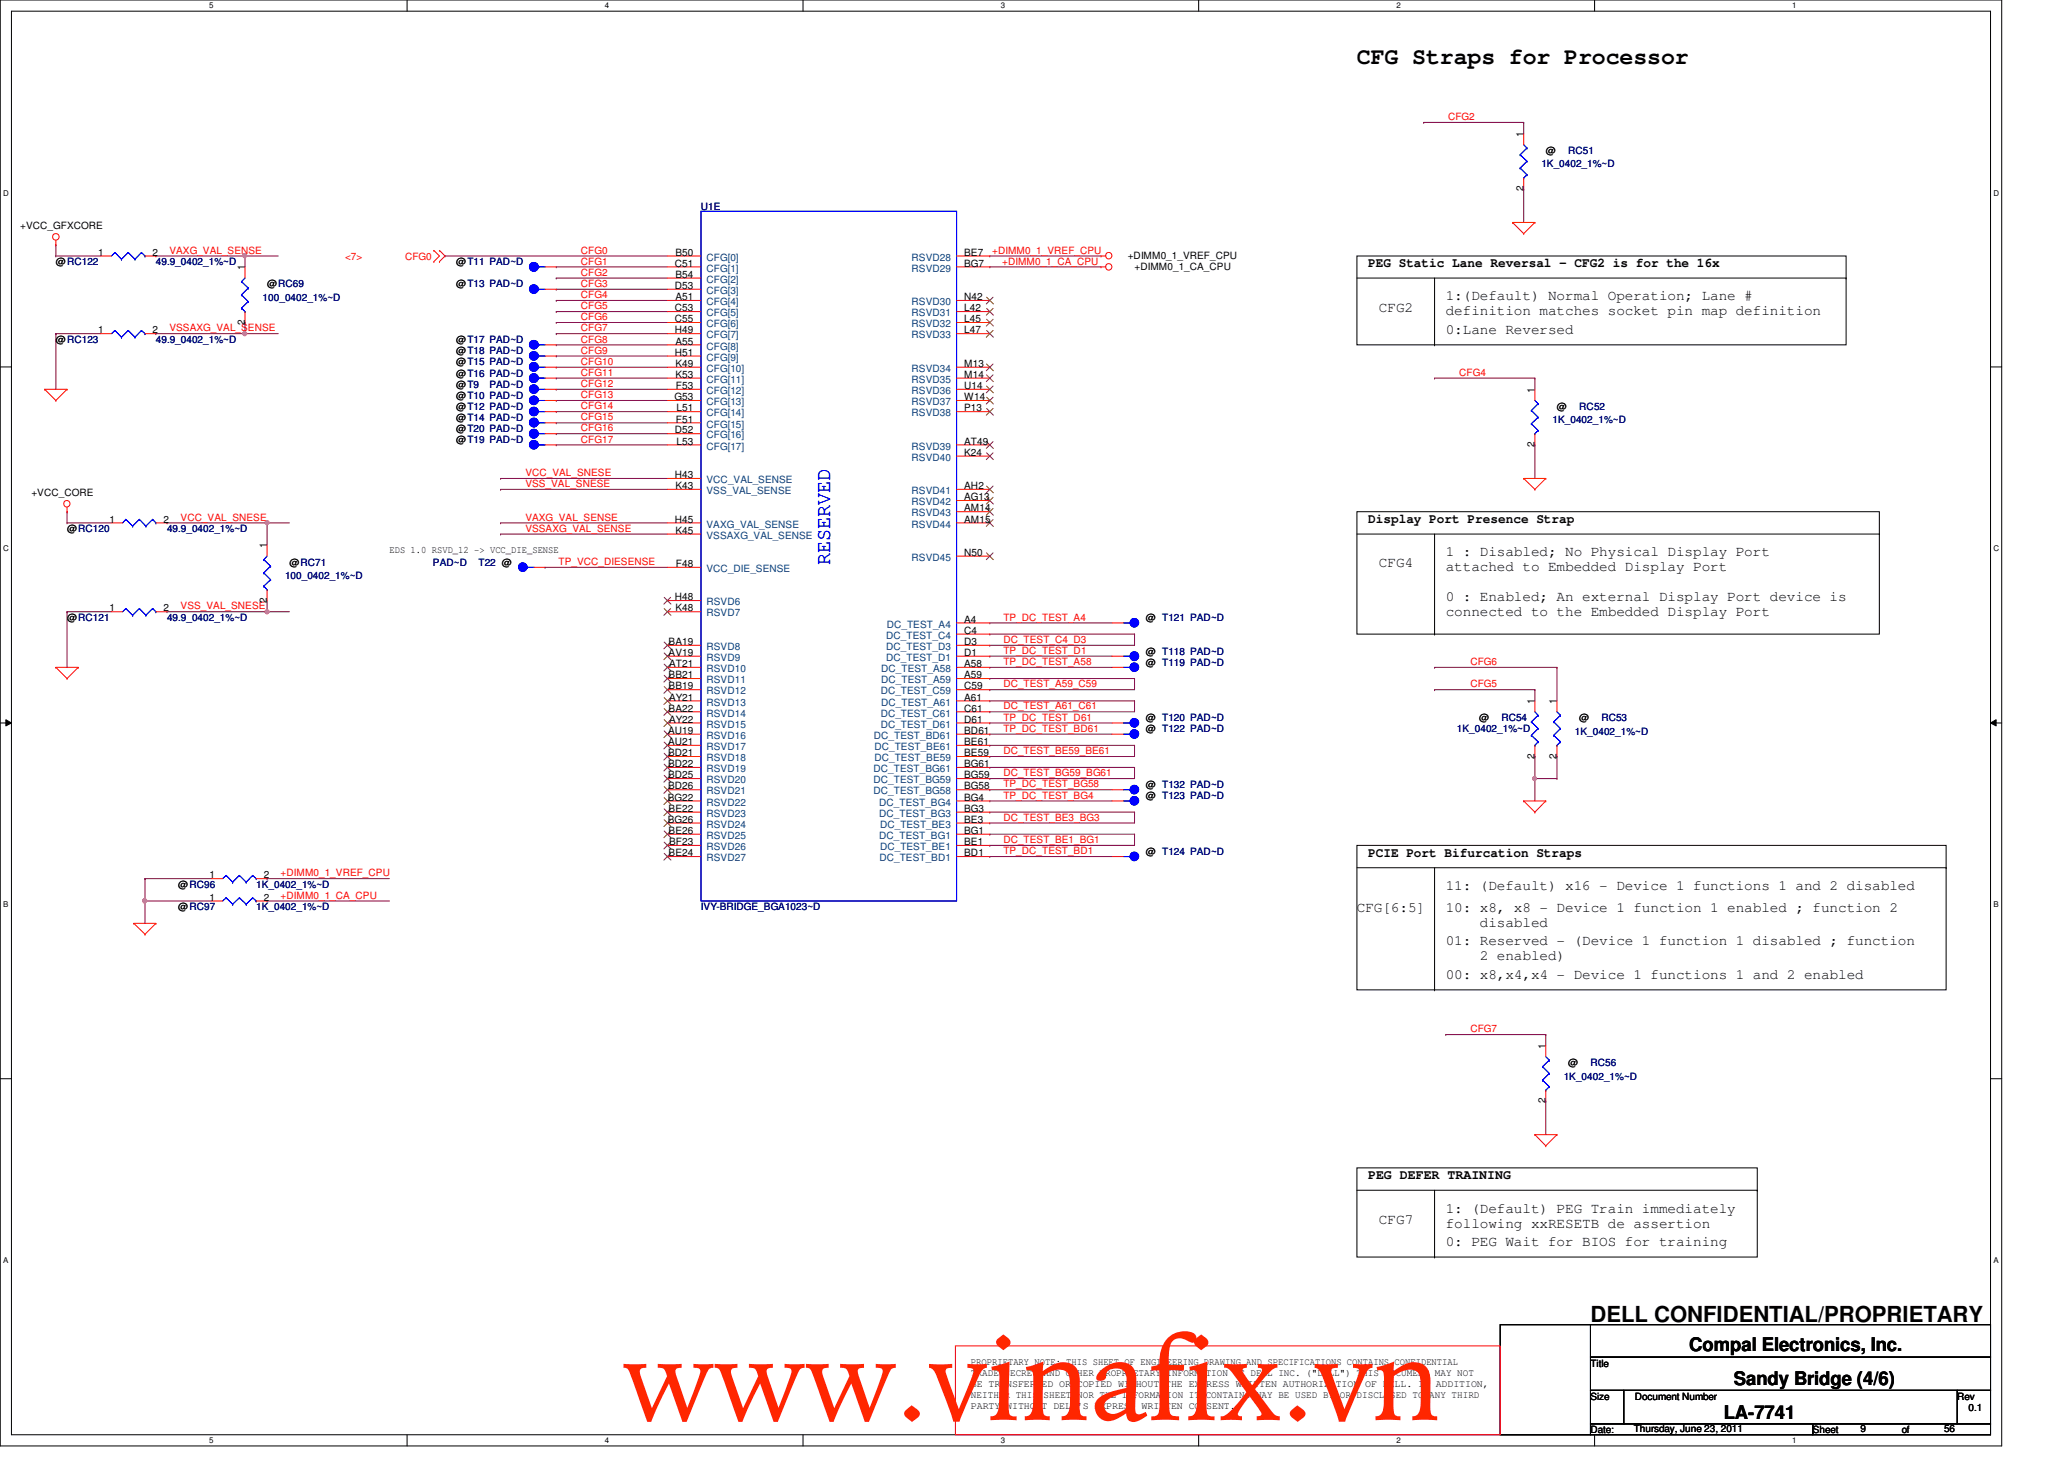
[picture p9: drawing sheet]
<svg xmlns="http://www.w3.org/2000/svg" width="297mm" height="210mm" viewBox="0 0 297 210" stroke-linecap="round" stroke-linejoin="round" font-family="sans-serif">
<defs><g id="words">
<text font-size="16.9" fill="#ff2600" x="89.6" y="204.3">www.vinafix.vn</text>
<text font-size="3.3" x="195.3" y="9.1">CFG Straps for Processor</text>
<text font-size="3.2" x="228.9" y="190.2">DELL CONFIDENTIAL/PROPRIETARY</text>
<text font-size="3" fill="#00f" x="119.5" y="81.3" transform="rotate(-90 119.5 81.3)">RESERVED</text>
<g font-size="2.7">
<text x="243.1" y="194.4">Compal Electronics, Inc.</text>
<text x="249.5" y="199.2">Sandy Bridge (4/6)</text>
<text x="248.1" y="204.2">LA-7741</text>
</g>
<g font-size="2.1">
<text x="198.5" y="44.8">CFG2</text>
<text x="208.1" y="43.2">1:(Default) Normal Operation; Lane #</text>
<text x="208.1" y="45.4">definition matches socket pin map definition</text>
<text x="208.1" y="48">0:Lane Reversed</text>
<text x="198.5" y="81.6">CFG4</text>
<text x="208.1" y="80">1 : Disabled; No Physical Display Port</text>
<text x="208.1" y="82.2">attached to Embedded Display Port</text>
<text x="208.1" y="86.4">0 : Enabled; An external Display Port device is</text>
<text x="208.1" y="88.6">connected to the Embedded Display Port</text>
<text x="195.3" y="131.2">CFG[6:5]</text>
<text x="208.1" y="131.2">10: x8, x8 - Device 1 function 1 enabled ; function 2</text>
<text x="208.1" y="128">11: (Default) x16 - Device 1 functions 1 and 2 disabled</text>
<text x="208.1" y="136">01: Reserved - (Device 1 function 1 disabled ; function</text>
<text x="213" y="133.4">disabled</text>
<text x="208.1" y="140.8">00: x8,x4,x4 - Device 1 functions 1 and 2 enabled</text>
<text x="213" y="138.2">2 enabled)</text>
<text x="198.5" y="176">CFG7</text>
<text x="208.1" y="179.2">0: PEG Wait for BIOS for training</text>
<text x="208.1" y="174.5">1: (Default) PEG Train immediately</text>
<text x="208.1" y="176.6">following xxRESETB de assertion</text>
</g>
<g font-size="1.9">
<text x="196.9" y="38.4">PEG Static Lane Reversal - CFG2 is for the 16x</text>
<text x="196.9" y="75.2">Display Port Presence Strap</text>
<text x="196.9" y="123.2">PCIE Port Bifurcation Straps</text>
<text x="196.9" y="169.6">PEG DEFER TRAINING</text>
</g>
<g font-size="1.4" fill="#f00">
<text x="208.4" y="17.3">CFG2</text>
<text x="24.4" y="36.5">VAXG_VAL_SENSE</text>
<text x="49.7" y="37.4">&lt;7&gt;</text>
<text x="58.3" y="37.4">CFG0</text>
<text x="83.6" y="36.5">CFG0</text>
<text x="83.6" y="38.1">CFG1</text>
<text x="83.6" y="39.7">CFG2</text>
<text x="83.6" y="41.3">CFG3</text>
<text x="142.8" y="36.5">+DIMM0_1_VREF_CPU</text>
<text x="144.2" y="38.1">+DIMM0_1_CA_CPU</text>
<text x="24.4" y="47.7">VSSAXG_VAL_SENSE</text>
<text x="83.6" y="42.9">CFG4</text>
<text x="83.6" y="44.5">CFG5</text>
<text x="83.6" y="46.1">CFG6</text>
<text x="83.6" y="47.7">CFG7</text>
<text x="83.6" y="52.5">CFG10</text>
<text x="83.6" y="49.3">CFG8</text>
<text x="83.6" y="50.9">CFG9</text>
<text x="83.6" y="58.9">CFG14</text>
<text x="83.6" y="55.7">CFG12</text>
<text x="83.6" y="54.1">CFG11</text>
<text x="83.6" y="57.3">CFG13</text>
<text x="210" y="54.1">CFG4</text>
<text x="83.6" y="60.5">CFG15</text>
<text x="83.6" y="62.1">CFG16</text>
<text x="83.6" y="63.7">CFG17</text>
<text x="75.6" y="68.5">VCC_VAL_SNESE</text>
<text x="75.6" y="70.1">VSS_VAL_SNESE</text>
<text x="26" y="74.9">VCC_VAL_SNESE</text>
<text x="75.6" y="74.9">VAXG_VAL_SENSE</text>
<text x="75.6" y="76.5">VSSAXG_VAL_SENSE</text>
<text x="80.4" y="81.3">TP_VCC_DIESENSE</text>
<text x="26" y="87.7">VSS_VAL_SNESE</text>
<text x="144.4" y="89.3">TP_DC_TEST_A4</text>
<text x="144.4" y="94.1">TP_DC_TEST_D1</text>
<text x="144.4" y="92.5">DC_TEST_C4_D3</text>
<text x="144.4" y="95.7">TP_DC_TEST_A58</text>
<text x="211.6" y="95.7">CFG6</text>
<text x="144.4" y="98.9">DC_TEST_A59_C59</text>
<text x="211.6" y="98.9">CFG5</text>
<text x="144.4" y="103.7">TP_DC_TEST_D61</text>
<text x="144.4" y="105.3">TP_DC_TEST_BD61</text>
<text x="144.4" y="102.1">DC_TEST_A61_C61</text>
<text x="144.4" y="108.5">DC_TEST_BE59_BE61</text>
<text x="144.4" y="113.3">TP_DC_TEST_BG58</text>
<text x="144.4" y="111.7">DC_TEST_BG59_BG61</text>
<text x="144.4" y="114.9">TP_DC_TEST_BG4</text>
<text x="144.4" y="118.1">DC_TEST_BE3_BG3</text>
<text x="144.4" y="122.9">TP_DC_TEST_BD1</text>
<text x="144.4" y="121.3">DC_TEST_BE1_BG1</text>
<text x="40.4" y="129.3">+DIMM0_1_CA_CPU</text>
<text x="40.4" y="126.1">+DIMM0_1_VREF_CPU</text>
<text x="211.6" y="148.5">CFG7</text>
</g>
<g font-size="1.4">
<text x="219.2" y="19.7" transform="rotate(-90 219.2 19.7)">1</text>
<text x="222.5" y="22.2">@</text>
<text x="219.2" y="27.5" transform="rotate(-90 219.2 27.5)">2</text>
<text x="2.9" y="32.9">+VCC_GFXCORE</text>
<text x="8" y="38.2">@RC122</text>
<text x="14.1" y="36.8">1</text>
<text x="22" y="36.8">2</text>
<text x="35.2" y="38.9" transform="rotate(-90 35.2 38.9)">1</text>
<text x="38.4" y="41.4">@RC69</text>
<text x="65.7" y="41.4">@T13 PAD~D</text>
<text x="65.7" y="38.2">@T11 PAD~D</text>
<text x="97.1" y="38.4">C51</text>
<text x="97.1" y="41.6">D53</text>
<text x="97.2" y="36.8">B50</text>
<text x="97.2" y="40">B54</text>
<text x="138.8" y="36.8">BE7</text>
<text x="138.8" y="38.4">BG7</text>
<text x="162.3" y="37.2">+DIMM0_1_VREF_CPU</text>
<text x="163.3" y="38.8">+DIMM0_1_CA_CPU</text>
<text x="14.1" y="48">1</text>
<text x="22" y="48">2</text>
<text x="35.2" y="46.7" transform="rotate(-90 35.2 46.7)">2</text>
<text x="97.1" y="44.8">C53</text>
<text x="97.1" y="46.4">C55</text>
<text x="97.1" y="48">H49</text>
<text x="97.2" y="43.2">A51</text>
<text x="138.8" y="43.2">N42</text>
<text x="138.8" y="44.8">L42</text>
<text x="138.8" y="46.4">L45</text>
<text x="138.8" y="48">L47</text>
<text x="8" y="49.4">@RC123</text>
<text x="65.7" y="49.4">@T17 PAD~D</text>
<text x="65.7" y="51">@T18 PAD~D</text>
<text x="65.7" y="52.6">@T15 PAD~D</text>
<text x="97.1" y="51.2">H51</text>
<text x="97.2" y="49.6">A55</text>
<text x="97.2" y="52.8">K49</text>
<text x="138.8" y="52.8">M13</text>
<text x="65.7" y="59">@T12 PAD~D</text>
<text x="65.7" y="54.2">@T16 PAD~D</text>
<text x="65.7" y="55.8">@T9</text>
<text x="65.7" y="57.4">@T10 PAD~D</text>
<text x="97.1" y="57.6">G53</text>
<text x="97.2" y="54.4">K53</text>
<text x="97.3" y="56">F53</text>
<text x="97.4" y="59.2">L51</text>
<text x="138.8" y="54.4">M14</text>
<text x="138.8" y="56">U14</text>
<text x="138.8" y="57.6">W14</text>
<text x="138.8" y="59.2">P13</text>
<text x="220.8" y="56.5" transform="rotate(-90 220.8 56.5)">1</text>
<text x="224.1" y="59">@</text>
<text x="65.7" y="63.8">@T19 PAD~D</text>
<text x="65.7" y="60.6">@T14 PAD~D</text>
<text x="65.7" y="62.2">@T20 PAD~D</text>
<text x="97.1" y="62.4">D52</text>
<text x="97.3" y="60.8">F51</text>
<text x="97.4" y="64">L53</text>
<text x="138.8" y="64">AT49</text>
<text x="138.8" y="65.6">K24</text>
<text x="220.8" y="64.3" transform="rotate(-90 220.8 64.3)">2</text>
<text x="4.5" y="71.3">+VCC_CORE</text>
<text x="97.1" y="68.8">H43</text>
<text x="97.2" y="70.4">K43</text>
<text x="138.8" y="70.4">AH2</text>
<text x="138.8" y="72">AG13</text>
<text x="9.6" y="76.6">@RC120</text>
<text x="15.7" y="75.2">1</text>
<text x="23.5" y="75.2">2</text>
<text x="97.1" y="75.2">H45</text>
<text x="97.2" y="76.8">K45</text>
<text x="138.8" y="73.6">AM14</text>
<text x="138.8" y="75.2">AM15</text>
<text x="38.4" y="78.9" transform="rotate(-90 38.4 78.9)">1</text>
<text x="41.7" y="81.4">@RC71</text>
<text x="56" y="79.6">EDS 1.0 RSVD_12 -&gt; VCC_DIE_SENSE</text>
<text x="97.3" y="81.6">F48</text>
<text x="138.8" y="80">N50</text>
<text x="9.6" y="89.4">@RC121</text>
<text x="15.7" y="88">1</text>
<text x="23.5" y="88">2</text>
<text x="38.4" y="86.7" transform="rotate(-90 38.4 86.7)">2</text>
<text x="97.1" y="86.4">H48</text>
<text x="97.2" y="88">K48</text>
<text x="138.8" y="89.6">A4</text>
<text x="164.9" y="89.4">@ T121 PAD~D</text>
<text x="96.2" y="92.8">BA19</text>
<text x="96.2" y="94.4">AV19</text>
<text x="96.3" y="96">AT21</text>
<text x="138.8" y="96">A58</text>
<text x="138.8" y="91.2">C4</text>
<text x="138.8" y="94.4">D1</text>
<text x="138.8" y="92.8">D3</text>
<text x="164.9" y="95.8">@ T119 PAD~D</text>
<text x="164.9" y="94.2">@ T118 PAD~D</text>
<text x="96.2" y="97.6">BB21</text>
<text x="96.2" y="99.2">BB19</text>
<text x="96.3" y="100.8">AY21</text>
<text x="138.8" y="97.6">A59</text>
<text x="138.8" y="100.8">A61</text>
<text x="138.8" y="99.2">C59</text>
<text x="220.8" y="101.3" transform="rotate(-90 220.8 101.3)">1</text>
<text x="224" y="101.3" transform="rotate(-90 224 101.3)">1</text>
<text x="96.1" y="105.6">AU19</text>
<text x="96.1" y="107.2">AU21</text>
<text x="96.2" y="102.4">BA22</text>
<text x="96.3" y="104">AY22</text>
<text x="138.8" y="105.6">BD61</text>
<text x="138.8" y="107.2">BE61</text>
<text x="138.8" y="102.4">C61</text>
<text x="138.8" y="104">D61</text>
<text x="164.9" y="103.8">@ T120 PAD~D</text>
<text x="164.9" y="105.4">@ T122 PAD~D</text>
<text x="212.9" y="103.8">@</text>
<text x="227.3" y="103.8">@</text>
<text x="96.1" y="108.8">BD21</text>
<text x="96.1" y="110.4">BD22</text>
<text x="96.1" y="112">BD25</text>
<text x="96.1" y="113.6">BD26</text>
<text x="138.8" y="108.8">BE59</text>
<text x="138.8" y="113.6">BG58</text>
<text x="138.8" y="112">BG59</text>
<text x="138.8" y="110.4">BG61</text>
<text x="164.9" y="113.4">@ T132 PAD~D</text>
<text x="220.8" y="109.1" transform="rotate(-90 220.8 109.1)">2</text>
<text x="224" y="109.1" transform="rotate(-90 224 109.1)">2</text>
<text x="96.1" y="115.2">BG22</text>
<text x="96.1" y="118.4">BG26</text>
<text x="96.2" y="116.8">BE22</text>
<text x="96.2" y="120">BE26</text>
<text x="138.8" y="118.4">BE3</text>
<text x="138.8" y="120">BG1</text>
<text x="138.8" y="116.8">BG3</text>
<text x="138.8" y="115.2">BG4</text>
<text x="164.9" y="115">@ T123 PAD~D</text>
<text x="96.2" y="123.2">BE24</text>
<text x="96.3" y="121.6">BF23</text>
<text x="138.8" y="123.2">BD1</text>
<text x="138.8" y="121.6">BE1</text>
<text x="164.9" y="123">@ T124 PAD~D</text>
<text x="25.7" y="131">@RC97</text>
<text x="25.7" y="127.8">@RC96</text>
<text x="30.1" y="129.6">1</text>
<text x="30.1" y="126.4">1</text>
<text x="38" y="129.6">2</text>
<text x="38" y="126.4">2</text>
<text x="222.4" y="150.9" transform="rotate(-90 222.4 150.9)">1</text>
<text x="225.7" y="153.4">@</text>
<text x="222.4" y="158.8" transform="rotate(-90 222.4 158.8)">2</text>
<text x="139.7" y="196.4">PROPRIETARY NOTE: THIS SHEET OF ENGINEERING DRAWING AND SPECIFICATIONS CONTAINS CONFIDENTIAL</text>
<text x="139.7" y="198">TRADE SECRET AND OTHER PROPRIETARY INFORMATION OF DELL INC. (&quot;DELL&quot;) THIS DOCUMENT MAY NOT</text>
<text x="228.9" y="196.6">Title</text>
<text x="139.7" y="199.6">BE TRANSFERRED OR COPIED WITHOUT THE EXPRESS WRITTEN AUTHORIZATION OF DELL. IN ADDITION,</text>
<text x="139.7" y="201.1">NEITHER THIS SHEET NOR THE INFORMATION IT CONTAINS WAY BE USED BY OR DISCLOSED TO ANY THIRD</text>
<text x="139.7" y="202.7">PARTY WITHOUT DELL'S EXPRESS WRITTEN CONSENT.</text>
<text x="228.9" y="201.4">Size</text>
<text x="235.3" y="201.4">Document Number</text>
<text x="281.7" y="201.4">Rev</text>
<text x="283.3" y="203">0.1</text>
<text x="228.9" y="206.2">Date:</text>
<text x="235.1" y="206">Thursday, June 23, 2011</text>
<text x="260.9" y="206.2">Sheet</text>
<text x="267.8" y="206">9</text>
<text x="273.7" y="206.2">of</text>
<text x="279.8" y="206">56</text>
</g>
<g font-size="1.4" fill="#000080">
<text x="225.7" y="22.2">RC51</text>
<text x="221.8" y="24.1">1K_0402_1%~D</text>
<text x="100.9" y="30.2">U1E</text>
<text x="22.4" y="38.2">49.9_0402_1%~D</text>
<text x="37.8" y="43.3">100_0402_1%~D</text>
<text x="22.4" y="49.4">49.9_0402_1%~D</text>
<text x="70.4" y="55.8">PAD~D</text>
<text x="227.3" y="59">RC52</text>
<text x="223.4" y="60.9">1K_0402_1%~D</text>
<text x="24" y="76.6">49.9_0402_1%~D</text>
<text x="41" y="83.3">100_0402_1%~D</text>
<text x="62.3" y="81.4">PAD~D</text>
<text x="68.9" y="81.4">T22 @</text>
<text x="24" y="89.4">49.9_0402_1%~D</text>
<text x="209.7" y="105.4">1K_0402_1%~D</text>
<text x="216.1" y="103.8">RC54</text>
<text x="226.6" y="105.7">1K_0402_1%~D</text>
<text x="230.5" y="103.8">RC53</text>
<text x="36.9" y="131">1K_0402_1%~D</text>
<text x="36.9" y="127.8">1K_0402_1%~D</text>
<text x="100.9" y="131">IVY-BRIDGE_BGA1023~D</text>
<text x="225" y="155.3">1K_0402_1%~D</text>
<text x="228.9" y="153.4">RC56</text>
</g>
<g font-size="1.4" fill="#004080">
<text x="101.7" y="37.5">CFG[0]</text>
<text x="101.7" y="39.1">CFG[1]</text>
<text x="101.7" y="40.7">CFG[2]</text>
<text x="131.2" y="37.5">RSVD28</text>
<text x="131.2" y="39.1">RSVD29</text>
<text x="101.7" y="42.3">CFG[3]</text>
<text x="101.7" y="43.9">CFG[4]</text>
<text x="101.7" y="45.5">CFG[5]</text>
<text x="101.7" y="47.1">CFG[6]</text>
<text x="131.2" y="43.9">RSVD30</text>
<text x="131.2" y="45.5">RSVD31</text>
<text x="131.2" y="47.1">RSVD32</text>
<text x="101.7" y="48.7">CFG[7]</text>
<text x="101.7" y="50.3">CFG[8]</text>
<text x="101.7" y="51.9">CFG[9]</text>
<text x="101.7" y="53.5">CFG[10]</text>
<text x="131.2" y="48.7">RSVD33</text>
<text x="131.2" y="53.5">RSVD34</text>
<text x="101.7" y="55.1">CFG[11]</text>
<text x="101.7" y="56.7">CFG[12]</text>
<text x="101.7" y="58.3">CFG[13]</text>
<text x="101.7" y="59.9">CFG[14]</text>
<text x="131.2" y="55.1">RSVD35</text>
<text x="131.2" y="56.7">RSVD36</text>
<text x="131.2" y="58.3">RSVD37</text>
<text x="131.2" y="59.9">RSVD38</text>
<text x="101.7" y="61.5">CFG[15]</text>
<text x="101.7" y="63.1">CFG[16]</text>
<text x="101.7" y="64.7">CFG[17]</text>
<text x="131.2" y="64.7">RSVD39</text>
<text x="101.7" y="69.5">VCC_VAL_SENSE</text>
<text x="101.7" y="71.1">VSS_VAL_SENSE</text>
<text x="131.2" y="71.1">RSVD41</text>
<text x="131.2" y="66.3">RSVD40</text>
<text x="101.7" y="75.9">VAXG_VAL_SENSE</text>
<text x="101.7" y="77.5">VSSAXG_VAL_SENSE</text>
<text x="131.2" y="72.7">RSVD42</text>
<text x="131.2" y="74.3">RSVD43</text>
<text x="131.2" y="75.9">RSVD44</text>
<text x="101.7" y="82.3">VCC_DIE_SENSE</text>
<text x="131.2" y="80.7">RSVD45</text>
<text x="101.7" y="87.1">RSVD6</text>
<text x="101.7" y="88.7">RSVD7</text>
<text x="101.7" y="93.5">RSVD8</text>
<text x="101.7" y="95.1">RSVD9</text>
<text x="127.5" y="91.9">DC_TEST_C4</text>
<text x="127.5" y="95.1">DC_TEST_D1</text>
<text x="127.5" y="93.5">DC_TEST_D3</text>
<text x="127.6" y="90.3">DC_TEST_A4</text>
<text x="101.7" y="96.7">RSVD10</text>
<text x="101.7" y="98.3">RSVD11</text>
<text x="101.7" y="99.9">RSVD12</text>
<text x="101.7" y="101.5">RSVD13</text>
<text x="126.7" y="99.9">DC_TEST_C59</text>
<text x="126.8" y="96.7">DC_TEST_A58</text>
<text x="126.8" y="98.3">DC_TEST_A59</text>
<text x="126.8" y="101.5">DC_TEST_A61</text>
<text x="101.7" y="103.1">RSVD14</text>
<text x="101.7" y="104.7">RSVD15</text>
<text x="101.7" y="106.3">RSVD16</text>
<text x="101.7" y="107.9">RSVD17</text>
<text x="125.8" y="106.3">DC_TEST_BD61</text>
<text x="125.9" y="107.9">DC_TEST_BE61</text>
<text x="126.7" y="103.1">DC_TEST_C61</text>
<text x="126.7" y="104.7">DC_TEST_D61</text>
<text x="101.7" y="109.5">RSVD18</text>
<text x="101.7" y="111.1">RSVD19</text>
<text x="101.7" y="112.7">RSVD20</text>
<text x="125.7" y="112.7">DC_TEST_BG59</text>
<text x="125.7" y="111.1">DC_TEST_BG61</text>
<text x="125.9" y="109.5">DC_TEST_BE59</text>
<text x="101.7" y="114.3">RSVD21</text>
<text x="101.7" y="115.9">RSVD22</text>
<text x="101.7" y="117.5">RSVD23</text>
<text x="101.7" y="119.1">RSVD24</text>
<text x="125.7" y="114.3">DC_TEST_BG58</text>
<text x="126.5" y="117.5">DC_TEST_BG3</text>
<text x="126.5" y="115.9">DC_TEST_BG4</text>
<text x="126.7" y="119.1">DC_TEST_BE3</text>
<text x="101.7" y="120.7">RSVD25</text>
<text x="101.7" y="122.3">RSVD26</text>
<text x="101.7" y="123.9">RSVD27</text>
<text x="126.5" y="120.7">DC_TEST_BG1</text>
<text x="126.6" y="123.9">DC_TEST_BD1</text>
<text x="126.7" y="122.3">DC_TEST_BE1</text>
</g>
<g font-size="1.1">
<text x="30.1" y="1.1">5</text>
<text x="87" y="1.1">4</text>
<text x="144" y="1.1">3</text>
<text x="201" y="1.1">2</text>
<text x="257.9" y="1.1">1</text>
<text x=".5" y="28.2">D</text>
<text x="286.9" y="28.2">D</text>
<text x=".5" y="79.3">C</text>
<text x="286.9" y="79.3">C</text>
<text x=".5" y="130.6">B</text>
<text x="286.9" y="130.6">B</text>
<text x=".5" y="181.7">A</text>
<text x="286.9" y="181.7">A</text>
<text x="30.1" y="207.6">5</text>
<text x="87" y="207.6">4</text>
<text x="144" y="207.6">3</text>
<text x="201" y="207.6">2</text>
<text x="257.9" y="207.6">1</text>
</g>
</g></defs>
<path d="M0 0h288.1v208h-288.1zM1.6 1.6h284.9v204.8h-284.9z" fill="none" stroke="#000" stroke-width=".14"/>
<g fill="#fff">
<path d="M30.1 .2h.6v1.2h-.6z"/>
<path d="M30.1 206.6h.6v1.2h-.6z"/>
</g>
<path d="M58.6 0v1.6M58.6 206.4v1.6" fill="none" stroke="#000" stroke-width=".14"/>
<g fill="#fff">
<path d="M87 .2h.6v1.2h-.6z"/>
<path d="M87 206.6h.6v1.2h-.6z"/>
</g>
<path d="M115.6 0v1.6M115.6 206.4v1.6" fill="none" stroke="#000" stroke-width=".14"/>
<g fill="#fff">
<path d="M144 .2h.6v1.2h-.6z"/>
<path d="M144 206.6h.6v1.2h-.6z"/>
</g>
<path d="M172.5 0v1.6M172.5 206.4v1.6" fill="none" stroke="#000" stroke-width=".14"/>
<g fill="#fff">
<path d="M201 .2h.5v1.2h-.5z"/>
<path d="M201 206.6h.5v1.2h-.5z"/>
</g>
<path d="M229.5 0v1.6M229.5 206.4v1.6" fill="none" stroke="#000" stroke-width=".14"/>
<g fill="#fff">
<path d="M257.9 .2h.6v1.2h-.6z"/>
<path d="M257.9 206.6h.6v1.2h-.6z"/>
<path d="M.5 27.2h.7v1.2h-.7z"/>
<path d="M286.9 27.2h.8v1.2h-.8z"/>
<path d="M.5 78.4h.7v1.1h-.7z"/>
<path d="M286.9 78.4h.8v1.1h-.8z"/>
</g>
<path d="M0 52.8h1.6M286.5 52.8h1.6" fill="none" stroke="#000" stroke-width=".14"/>
<g fill="#fff">
<path d="M.5 129.6h.7v1.2h-.7z"/>
<path d="M286.9 129.6h.7v1.2h-.7z"/>
</g>
<path d="M0 104h1.6M.8 103.5l.8 .5-.8 .4zM286.5 104l.8-.5v.9zM286.5 104h1.6" fill="none" stroke="#000" stroke-width=".14"/>
<path d="M.8 103.5l.8 .5-.8 .4zM286.5 104l.8-.5v.9z" fill="#000"/>
<g fill="#fff">
<path d="M.5 180.8h.7v1.1h-.7z"/>
<path d="M286.9 180.8h.7v1.1h-.7z"/>
</g>
<path d="M0 155.2h1.6M286.5 155.2h1.6" fill="none" stroke="#000" stroke-width=".14"/>
<g fill="none" stroke="#800040" stroke-width=".14">
<path d="M206.5 54.4h.1M206.5 54.4h14.4M220.9 54.4h.1M220.9 54.4v1.6M220.9 64h.1M220.9 64v4.8M206.5 96h.1M206.5 96h17.6M224.1 96h.1M224.1 96v4.8M220.9 108.8h.1M220.9 112h.1"/>
<path d="M220.9 108.8v6.4M220.9 112h3.2M224.1 108.8h.1M224.1 112h.1M224.1 108.8v3.2"/>
</g>
<circle cx="220.9" cy="112" r=".3" fill="#f0f"/>
<circle cx="220.9" cy="112" r=".3" fill="none" stroke="#f0f" stroke-width=".14"/>
<g fill="none" stroke="#800040" stroke-width=".14">
<path d="M204.9 17.6h.1M204.9 17.6h14.4M219.3 17.6h.1M219.3 17.6v1.6M8 35.2h.1M8 36.8h.1M8 35.2v1.6M8 36.8h6.4M219.3 27.2h.1M219.3 27.2v4.8M9.6 75.2h.1M9.6 73.6h.1"/>
<path d="M9.6 75.2h6.4M9.6 73.6v1.6M38.4 88h.1M38.4 88h3.3M206.5 99.2h.1M206.5 99.2h14.4M220.9 99.2h.1M220.9 99.2v1.6M208.1 148.8h.1M208.1 148.8h14.4M222.5 158.4h.1M222.5 148.8h.1"/>
<path d="M222.5 148.8v1.6M222.5 158.4v4.8"/>
</g>
<circle cx="38.4" cy="88" r=".3" fill="#f0f"/>
<circle cx="38.4" cy="88" r=".3" fill="none" stroke="#f0f" stroke-width=".14"/>
<path d="M35.3 48h.1M35.3 48h4.7" fill="none" stroke="#800040" stroke-width=".14"/>
<circle cx="35.2" cy="48" r=".3" fill="#f0f"/>
<circle cx="35.2" cy="48" r=".3" fill="none" stroke="#f0f" stroke-width=".14"/>
<path d="M35.3 36.8h.1M35.3 36.8h4.7" fill="none" stroke="#800040" stroke-width=".14"/>
<circle cx="35.2" cy="36.8" r=".3" fill="#f0f"/>
<circle cx="35.2" cy="36.8" r=".3" fill="none" stroke="#f0f" stroke-width=".14"/>
<path d="M38.4 75.2h.1M38.4 75.2h3.3" fill="none" stroke="#800040" stroke-width=".14"/>
<circle cx="38.4" cy="75.2" r=".3" fill="#f0f"/>
<circle cx="38.4" cy="75.2" r=".3" fill="none" stroke="#f0f" stroke-width=".14"/>
<g fill="none" stroke="#800040" stroke-width=".14">
<path d="M64 36.8h.1M64 36.8h32.1M80 38.4h.1M80 38.4h16.1M8 48h.1M8 48h6.4M80 59.2h.1M80 56h.1M80 52.8h.1M80 54.4h.1M80 57.6h.1M80 40h.1"/>
<path d="M80 41.6h.1M80 43.2h.1M80 44.8h.1M80 46.4h.1M80 48h.1M80 49.6h.1M80 51.2h.1M80 48h16.1M80 59.2h16.1M80 56h16.1M80 52.8h16.1M80 54.4h16.1"/>
<path d="M80 57.6h16.1M80 40h16.1M80 41.6h16.1M80 43.2h16.1M80 44.8h16.1M80 46.4h16.1M80 49.6h16.1M80 51.2h16.1M72 75.2h.1M72 76.8h.1M72 68.8h.1M72 70.4h.1"/>
<path d="M72 75.2h24.1M72 76.8h24.1M72 68.8h24.1M72 70.4h24.1M80 60.8h.1M80 62.4h.1M80 64h.1M80 60.8h16.1M80 62.4h16.1M80 64h16.1M9.6 88h.1M9.6 88h6.4"/>
<path d="M9.6 88v8M78.4 81.6h.1M78.4 81.6h17.7M142.4 94.4h.1M142.4 99.2h.1M142.4 97.6h.1M142.4 92.8h.1M142.4 89.6h.1M142.4 96h.1M142.4 91.2h.1M142.4 94.4h17.7M142.4 97.6h20.9"/>
<path d="M142.4 89.6h17.7M142.4 96h17.7M142.4 91.2h20.9M163.3 91.2h.1M163.3 97.6h.1M163.3 91.2v1.6h-20.9M163.3 97.6v1.6h-20.9M142.4 107.2h.1M142.4 108.8h.1M142.4 113.6h.1M142.4 115.2h.1M142.4 104h.1"/>
<path d="M142.4 105.6h.1M142.4 110.4h.1M142.4 112h.1M142.4 116.8h.1M142.4 118.4h.1M142.4 100.8h.1M142.4 102.4h.1M142.4 107.2h20.9M142.4 113.6h17.7M142.4 115.2h17.7M142.4 104h17.7M142.4 105.6h17.7"/>
<path d="M142.4 110.4h20.9M142.4 116.8h20.9M142.4 100.8h20.9M163.3 107.2h.1M163.3 110.4h.1M163.3 100.8h.1M163.3 116.8h.1M163.3 100.8v1.6h-20.9M163.3 107.2v1.6h-20.9M163.3 110.4v1.6h-20.9M163.3 116.8v1.6h-20.9M20.9 129.6h.1"/>
<path d="M20.9 129.6v3.2M142.4 123.2h.1M142.4 120h.1M142.4 121.6h.1M142.4 123.2h17.7M142.4 120h20.9M163.3 120h.1M163.3 120v1.6h-20.9"/>
</g>
<circle cx="20.8" cy="129.6" r=".31" fill="#f0f"/>
<circle cx="20.8" cy="129.6" r=".31" fill="none" stroke="#f0f" stroke-width=".14"/>
<g fill="none" stroke="#800040" stroke-width=".14">
<path d="M22.4 36.8h.1M22.4 36.8h12.9M35.3 36.8h.1M35.3 36.8v1.6M142.4 38.4h.1M142.4 36.8h.1M142.4 38.4h16M142.4 36.8h16M8 48h.1M8 48v8M22.4 48h.1M35.3 46.4h.1"/>
<path d="M35.3 46.4v1.6h-12.9M24 75.2h.1M24 75.2h14.4M38.4 75.2h.1M38.4 75.2v3.2M24 88h.1M24 88h14.4M38.4 88h.1M38.4 86.4v1.6M20.9 126.4h.1M20.9 129.6h.1M20.9 126.4v3.2"/>
<path d="M20.9 129.6h9.5M20.9 126.4h9.5M38.4 129.6h.1M38.4 126.4h.1M38.4 129.6h17.6M38.4 126.4h17.6"/>
</g>
<g fill="none" stroke="#f00" stroke-width=".14">
<path d="M8 35.2h.1M8 34.6v.6M62.4 37.6h.1M62.4 36h.1M62.4 36l.8 .8-.8 .8M63.2 36h.1M63.2 37.6h.1M63.2 36l.8 .8-.8 .8M158.4 36.8h.1M158.4 38.4h.1M158.4 36.8h.7M158.4 38.4h.7"/>
<path d="M217.7 32h.1M217.7 32h3.2M217.7 32l1.6 1.6M219.3 33.6h.1M220.9 32h.1M220.9 32l-1.6 1.6M6.4 56h.1M6.4 56h3.2M6.4 56l1.6 1.6M8 57.6h.1M9.6 56h.1M9.6 56l-1.6 1.6"/>
<path d="M9.6 73.6h.1M9.6 73v.6M219.3 68.8h.1M219.3 68.8h3.2M219.3 68.8l1.6 1.6M220.9 70.4h.1M222.5 68.8h.1M222.5 68.8l-1.6 1.6M8 96h.1M8 96h3.3M8 96l1.6 1.6M9.6 97.6h.1"/>
<path d="M11.3 96h.1M11.3 96l-1.7 1.6M219.3 115.2h.1M219.3 115.2h3.2M219.3 115.2l1.6 1.6M220.9 116.8h.1M222.5 115.2h.1M222.5 115.2l-1.6 1.6M19.3 132.8h.1M19.3 132.8h3.1M19.3 132.8l1.6 1.6M20.9 134.4h.1"/>
<path d="M22.4 132.8h.1M22.4 132.8l-1.5 1.6M220.9 163.2h.1M220.9 163.2h3.2M220.9 163.2l1.6 1.6M222.5 164.8h.1M224.1 163.2h.1M224.1 163.2l-1.6 1.6M137.5 193.6h78.4v12.8h-78.4z"/>
<circle cx="8" cy="34.1" r=".47"/>
<circle cx="159.6" cy="36.8" r=".46"/>
<circle cx="159.6" cy="38.4" r=".46"/>
<circle cx="9.6" cy="72.5" r=".46"/>
</g>
<g fill="none" stroke="#000" stroke-width=".14">
<path d="M195.3 36.8h70.4v12.8h-70.4zM195.3 40h70.4M206.5 49.6h.1M206.5 40v9.6M265.7 40h.1M195.3 73.6h75.2v17.6h-75.2zM195.3 76.8h75.2M206.5 76.8v14.4M270.5 76.8h.1M206.5 91.2h.1M195.3 121.6h84.8v20.8h-84.8zM195.3 124.8h84.8"/>
<path d="M206.5 124.8v17.6M280.1 124.8h.1M206.5 142.4h.1M195.3 168h57.6v12.8h-57.6zM195.3 171.2h57.6M206.5 171.2v9.6M252.9 171.2h.1M206.5 180.8h.1M215.9 190.6h13v15.8h-13zM228.9 190.6h57.6v4.6h-57.6zM228.9 195.2h57.6v4.8h-57.6zM228.9 200h4.8v4.9h-4.8z"/>
<path d="M228.9 204.9h32v1.5h-32zM233.7 200h48v4.9h-48zM260.9 204.9h25.6v1.5h-25.6zM281.7 200h4.8v4.9h-4.8z"/>
</g>
<circle cx="163.3" cy="104" r=".62" fill="#00f"/>
<g fill="none" stroke="#00f" stroke-width=".14">
<path d="M161.7 104h.9M162.6 104h.1"/>
<circle cx="163.3" cy="104" r=".62"/>
</g>
<circle cx="163.3" cy="104" r=".62" fill="#00f"/>
<g fill="none" stroke="#00f" stroke-width=".14">
<path d="M16.5 47.5h.1M16.5 47.5l-.5 .5M16.5 47.5l1 1M17.5 48.5h.1M18.5 47.5h.1M18.5 47.5l-1 1M18.5 47.5l.9 1M19.4 48.5h.1M20.4 47.5h.1M20.4 47.5l-1 1M20.4 47.5l.5 .5M20.9 48h.1"/>
<path d="M38 80.5h.1M38 82.4h.1M38 84.3h.1M38 80.5l.9 .9M38 82.4l.9 1M38 84.3l.4 .5M38.4 84.8h.1M38.4 80l-.4 .5M38.9 81.4h.1M38.9 83.4h.1M38.9 81.4l-.9 1M38.9 83.4l-.9 .9"/>
<path d="M161.7 104h.9M162.6 104h.1"/>
<circle cx="163.3" cy="104" r=".62"/>
</g>
<path d="M14.4 48h1.6M20.9 48h1.5M38.4 78.4v1.6M38.4 84.8v1.6M160.1 104h1.6" fill="none" stroke="#f00" stroke-width=".14"/>
<circle cx="76.8" cy="64" r=".63" fill="#00f"/>
<g fill="none" stroke="#00f" stroke-width=".14">
<path d="M77.5 64h.1M77.5 64h.9"/>
<circle cx="76.8" cy="64" r=".63"/>
</g>
<circle cx="76.8" cy="64" r=".63" fill="#00f"/>
<g fill="none" stroke="#00f" stroke-width=".14">
<path d="M77.5 64h.1M77.5 64h.9"/>
<circle cx="76.8" cy="64" r=".63"/>
</g>
<path d="M78.4 64h1.6" fill="none" stroke="#f00" stroke-width=".14"/>
<circle cx="76.8" cy="60.8" r=".64" fill="#00f"/>
<g fill="none" stroke="#00f" stroke-width=".14">
<path d="M77.5 60.8h.1M77.5 60.8h.9"/>
<circle cx="76.8" cy="60.8" r=".64"/>
</g>
<circle cx="76.8" cy="60.8" r=".64" fill="#00f"/>
<g fill="none" stroke="#00f" stroke-width=".14">
<path d="M77.5 60.8h.1M77.5 60.8h.9"/>
<circle cx="76.8" cy="60.8" r=".64"/>
</g>
<path d="M78.4 60.8h1.6" fill="none" stroke="#f00" stroke-width=".14"/>
<circle cx="163.3" cy="115.2" r=".62" fill="#00f"/>
<g fill="none" stroke="#00f" stroke-width=".14">
<path d="M161.7 115.2h.9M162.6 115.2h.1"/>
<circle cx="163.3" cy="115.2" r=".62"/>
</g>
<circle cx="163.3" cy="115.2" r=".62" fill="#00f"/>
<g fill="none" stroke="#00f" stroke-width=".14">
<path d="M18.1 87.5h.1M18.1 87.5l-.5 .5M18.1 87.5l1 1M19.1 88.5h.1M20.1 87.5h.1M20.1 87.5l-1 1M20.1 87.5l.9 1M21 88.5h.1M22 87.5h.1M22 87.5l-1 1M22 87.5l.4 .5M22.4 88h.1"/>
<path d="M161.7 115.2h.9M162.6 115.2h.1M223.6 103.8h.1M223.6 105.8h.1M223.6 103.8l1 1M223.6 105.8l1 .9M224.1 107.2h.1M224.1 102.4l.5 .5M224.6 102.9h.1M224.6 104.8h.1M224.6 106.7h.1M224.6 102.9l-1 .9"/>
<path d="M224.6 104.8l-1 1M224.6 106.7l-.5 .5"/>
<circle cx="163.3" cy="115.2" r=".62"/>
</g>
<path d="M16 88h1.6M22.4 88h1.6M160.1 115.2h1.6M224.1 100.8v1.6M224.1 107.2v1.6" fill="none" stroke="#f00" stroke-width=".14"/>
<circle cx="76.8" cy="49.6" r=".63" fill="#00f"/>
<g fill="none" stroke="#00f" stroke-width=".14">
<path d="M77.5 49.6h.1M77.5 49.6h.9"/>
<circle cx="76.8" cy="49.6" r=".63"/>
</g>
<circle cx="76.8" cy="49.6" r=".63" fill="#00f"/>
<g fill="none" stroke="#00f" stroke-width=".14">
<path d="M77.5 49.6h.1M77.5 49.6h.9"/>
<circle cx="76.8" cy="49.6" r=".63"/>
</g>
<path d="M78.4 49.6h1.6" fill="none" stroke="#f00" stroke-width=".14"/>
<circle cx="76.8" cy="51.2" r=".63" fill="#00f"/>
<g fill="none" stroke="#00f" stroke-width=".14">
<path d="M77.5 51.2h.1M77.5 51.2h.9"/>
<circle cx="76.8" cy="51.2" r=".63"/>
</g>
<circle cx="76.8" cy="51.2" r=".63" fill="#00f"/>
<g fill="none" stroke="#00f" stroke-width=".14">
<path d="M77.5 51.2h.1M77.5 51.2h.9"/>
<circle cx="76.8" cy="51.2" r=".63"/>
</g>
<path d="M78.4 51.2h1.6" fill="none" stroke="#f00" stroke-width=".14"/>
<circle cx="163.3" cy="96" r=".62" fill="#00f"/>
<g fill="none" stroke="#00f" stroke-width=".14">
<path d="M161.7 96h.9M162.6 96h.1"/>
<circle cx="163.3" cy="96" r=".62"/>
</g>
<circle cx="163.3" cy="96" r=".62" fill="#00f"/>
<g fill="none" stroke="#00f" stroke-width=".14">
<path d="M161.7 96h.9M162.6 96h.1"/>
<circle cx="163.3" cy="96" r=".62"/>
</g>
<path d="M160.1 96h1.6" fill="none" stroke="#f00" stroke-width=".14"/>
<circle cx="76.8" cy="52.8" r=".64" fill="#00f"/>
<g fill="none" stroke="#00f" stroke-width=".14">
<path d="M77.5 52.8h.1M77.5 52.8h.9"/>
<circle cx="76.8" cy="52.8" r=".64"/>
</g>
<circle cx="76.8" cy="52.8" r=".64" fill="#00f"/>
<g fill="none" stroke="#00f" stroke-width=".14">
<path d="M34.8 40.5h.1M34.8 42.4h.1M34.8 44.3h.1M34.8 40.5l.9 .9M34.8 42.4l.9 1M34.8 44.3l.5 .5M35.3 44.8h.1M35.3 40l-.5 .5M35.7 41.4h.1M35.7 43.4h.1M35.7 41.4l-.9 1M35.7 43.4l-.9 .9"/>
<path d="M77.5 52.8h.1M77.5 52.8h.9M220.4 103.8h.1M220.4 105.8h.1M220.4 103.8l1 1M220.4 105.8l1 .9M220.9 107.2h.1M220.9 102.4l.5 .5M221.4 102.9h.1M221.4 104.8h.1M221.4 106.7h.1M221.4 102.9l-1 .9"/>
<path d="M221.4 104.8l-1 1M221.4 106.7l-.5 .5"/>
<circle cx="76.8" cy="52.8" r=".64"/>
</g>
<path d="M35.3 38.4v1.6M35.3 44.8v1.6M78.4 52.8h1.6M220.9 100.8v1.6M220.9 107.2v1.6" fill="none" stroke="#f00" stroke-width=".14"/>
<circle cx="163.2" cy="94.4" r=".63" fill="#00f"/>
<g fill="none" stroke="#00f" stroke-width=".14">
<path d="M161.7 94.4h.9M162.6 94.4h.1"/>
<circle cx="163.2" cy="94.4" r=".63"/>
</g>
<circle cx="163.2" cy="94.4" r=".63" fill="#00f"/>
<g fill="none" stroke="#00f" stroke-width=".14">
<path d="M161.7 94.4h.9M162.6 94.4h.1"/>
<circle cx="163.2" cy="94.4" r=".63"/>
</g>
<path d="M160.1 94.4h1.6" fill="none" stroke="#f00" stroke-width=".14"/>
<circle cx="76.8" cy="59.2" r=".63" fill="#00f"/>
<g fill="none" stroke="#00f" stroke-width=".14">
<path d="M77.5 59.2h.1M77.5 59.2h.9"/>
<circle cx="76.8" cy="59.2" r=".63"/>
</g>
<circle cx="76.8" cy="59.2" r=".63" fill="#00f"/>
<g fill="none" stroke="#00f" stroke-width=".14">
<path d="M77.5 59.2h.1M77.5 59.2h.9"/>
<circle cx="76.8" cy="59.2" r=".63"/>
</g>
<path d="M78.4 59.2h1.6" fill="none" stroke="#f00" stroke-width=".14"/>
<circle cx="163.3" cy="123.2" r=".62" fill="#00f"/>
<g fill="none" stroke="#00f" stroke-width=".14">
<path d="M161.7 123.2h.9M162.6 123.2h.1"/>
<circle cx="163.3" cy="123.2" r=".62"/>
</g>
<circle cx="163.3" cy="123.2" r=".62" fill="#00f"/>
<g fill="none" stroke="#00f" stroke-width=".14">
<path d="M161.7 123.2h.9M162.6 123.2h.1"/>
<circle cx="163.3" cy="123.2" r=".62"/>
</g>
<path d="M160.1 123.2h1.6" fill="none" stroke="#f00" stroke-width=".14"/>
<circle cx="76.8" cy="54.4" r=".64" fill="#00f"/>
<g fill="none" stroke="#00f" stroke-width=".14">
<path d="M77.5 54.4h.1M77.5 54.4h.9"/>
<circle cx="76.8" cy="54.4" r=".64"/>
</g>
<circle cx="76.8" cy="54.4" r=".64" fill="#00f"/>
<g fill="none" stroke="#00f" stroke-width=".14">
<path d="M77.5 54.4h.1M77.5 54.4h.9"/>
<circle cx="76.8" cy="54.4" r=".64"/>
</g>
<path d="M78.4 54.4h1.6" fill="none" stroke="#f00" stroke-width=".14"/>
<circle cx="75.2" cy="81.6" r=".62" fill="#00f"/>
<g fill="none" stroke="#00f" stroke-width=".14">
<path d="M75.9 81.6h.1M75.9 81.6h1"/>
<circle cx="75.2" cy="81.6" r=".62"/>
</g>
<circle cx="75.2" cy="81.6" r=".62" fill="#00f"/>
<g fill="none" stroke="#00f" stroke-width=".14">
<path d="M16.5 36.3h.1M16.5 36.3l-.5 .5M16.5 36.3l1 1M17.5 37.3h.1M18.5 36.3h.1M18.5 36.3l-1 1M18.5 36.3l.9 1M19.4 37.3h.1M20.4 36.3h.1M20.4 36.3l-1 1M20.4 36.3l.5 .5M20.9 36.8h.1"/>
<path d="M75.9 81.6h.1M75.9 81.6h1M222 153.5h.1M222 155.4h.1M222 153.5l1 .9M222 155.4l1 .9M222.5 156.8h.1M222.5 152l.5 .5M223 152.5h.1M223 154.4h.1M223 156.3h.1M223 152.5l-1 1"/>
<path d="M223 154.4l-1 1M223 156.3l-.5 .5"/>
<circle cx="75.2" cy="81.6" r=".62"/>
</g>
<path d="M14.4 36.8h1.6M20.9 36.8h1.5M76.9 81.6h1.5M222.5 150.4v1.6M222.5 156.8v1.6" fill="none" stroke="#f00" stroke-width=".14"/>
<circle cx="76.8" cy="56" r=".63" fill="#00f"/>
<g fill="none" stroke="#00f" stroke-width=".14">
<path d="M77.5 56h.1M77.5 56h.9"/>
<circle cx="76.8" cy="56" r=".63"/>
</g>
<circle cx="76.8" cy="56" r=".63" fill="#00f"/>
<g fill="none" stroke="#00f" stroke-width=".14">
<path d="M100.9 30.4h36.8v99.2h-36.8zM77.5 56h.1M77.5 56h.9M18.1 74.7h.1M18.1 74.7l-.5 .5M18.1 74.7l1 1M19.1 75.7h.1M20.1 74.7h.1M20.1 74.7l-1 1M20.1 74.7l.9 1M21 75.7h.1M22 74.7h.1"/>
<path d="M22 74.7l-1 1M22 74.7l.4 .5M22.4 75.2h.1"/>
<circle cx="76.8" cy="56" r=".63"/>
</g>
<g fill="none" stroke="#f00" stroke-width=".14">
<path d="M96.1 36.8h4.8M96.1 38.4h4.8M137.7 36.8h4.7M137.7 38.4h4.7M78.4 56h1.6M96.1 56h4.8M96.1 40h4.8M96.1 41.6h4.8M96.1 43.2h4.8M96.1 44.8h4.8M96.1 46.4h4.8M96.1 48h4.8"/>
<path d="M96.1 49.6h4.8M96.1 51.2h4.8M96.1 52.8h4.8M96.1 54.4h4.8M96.1 57.6h4.8M96.1 59.2h4.8M137.7 56h4.7M137.7 43.2h4.7M137.7 44.8h4.7M137.7 46.4h4.7M137.7 48h4.7M137.7 52.8h4.7"/>
<path d="M137.7 54.4h4.7M137.7 57.6h4.7M137.7 59.2h4.7M16 75.2h1.6M22.4 75.2h1.6M96.1 60.8h4.8M96.1 62.4h4.8M96.1 64h4.8M96.1 68.8h4.8M96.1 70.4h4.8M96.1 75.2h4.8M96.1 76.8h4.8"/>
<path d="M137.7 64h4.7M137.7 70.4h4.7M137.7 75.2h4.7M137.7 72h4.7M137.7 73.6h4.7M137.7 65.6h4.7M96.1 96h4.8M96.1 97.6h4.8M96.1 99.2h4.8M96.1 94.4h4.8M96.1 92.8h4.8M96.1 81.6h4.8"/>
<path d="M96.1 86.4h4.8M96.1 88h4.8M137.7 89.6h4.7M137.7 96h4.7M137.7 97.6h4.7M137.7 91.2h4.7M137.7 99.2h4.7M137.7 94.4h4.7M137.7 92.8h4.7M137.7 80h4.7M96.1 100.8h4.8M96.1 105.6h4.8"/>
<path d="M96.1 118.4h4.8M96.1 108.8h4.8M96.1 107.2h4.8M96.1 116.8h4.8M96.1 115.2h4.8M96.1 113.6h4.8M96.1 112h4.8M96.1 110.4h4.8M96.1 102.4h4.8M96.1 104h4.8M137.7 100.8h4.7M137.7 105.6h4.7"/>
<path d="M137.7 118.4h4.7M137.7 108.8h4.7M137.7 107.2h4.7M137.7 116.8h4.7M137.7 115.2h4.7M137.7 113.6h4.7M137.7 112h4.7M137.7 110.4h4.7M137.7 102.4h4.7M137.7 104h4.7M96.1 123.2h4.8M96.1 121.6h4.8"/>
<path d="M96.1 120h4.8M137.7 123.2h4.7M137.7 121.6h4.7M137.7 120h4.7"/>
</g>
<g fill="none" stroke="#804000" stroke-width=".14">
<path d="M142 42.8l1 .9M142 44.4l1 .9M142 45.9l1 1M142 47.5l1 1M142 52.4l1 .9M142 53.9l1 1M142 55.5l1 1M142 57.1l1 1M142 58.8l1 .9M142.9 45.9l-1 1M142.9 47.5l-1 1M142.9 52.4l-1 .9"/>
<path d="M142.9 57.1l-1 1M142.9 58.8l-1 .9M142.9 42.8l-1 .9M142.9 44.4l-1 .9M142.9 53.9l-1 1M142.9 55.5l-1 1M142 69.9l1 1M142 71.5l1 1M142 73.2l1 .9M142 74.8l1 .9M142 79.5l1 1M142 63.5l1 1"/>
<path d="M142 65.2l1 .9M142.9 69.9l-1 1M142.9 71.5l-1 1M142.9 73.2l-1 .9M142.9 74.8l-1 .9M142.9 63.5l-1 1M142.9 79.5l-1 1M142.9 65.2l-1 .9M95.6 92.4l1 .9M95.6 93.9l1 1M95.6 95.5l1 1M95.6 97.2l1 .9"/>
<path d="M95.6 98.8l1 .9M95.6 85.9l1 1M95.6 87.5l1 1M96.5 92.4l-1 .9M96.5 93.9l-1 1M96.5 95.5l-1 1M96.5 97.2l-1 .9M96.5 98.8l-1 .9M96.5 85.9l-1 1M96.5 87.5l-1 1M95.6 100.4l1 .9M95.6 101.9l1 1"/>
<path d="M95.6 103.5l1 1M95.6 105.2l1 .9M95.6 106.8l1 .9M95.6 108.4l1 .9M95.6 109.9l1 1M95.6 111.5l1 1M95.6 113.2l1 .9M95.6 114.8l1 .9M95.6 116.4l1 .9M95.6 117.9l1 1M95.6 119.5l1 1M96.5 116.4l-1 .9"/>
<path d="M96.5 117.9l-1 1M96.5 100.4l-1 .9M96.5 101.9l-1 1M96.5 103.5l-1 1M96.5 105.2l-1 .9M96.5 106.8l-1 .9M96.5 108.4l-1 .9M96.5 109.9l-1 1M96.5 111.5l-1 1M96.5 113.2l-1 .9M96.5 114.8l-1 .9M96.5 119.5l-1 1"/>
<path d="M95.6 121.2l1 .9M95.6 122.8l1 .9M96.5 121.2l-1 .9M96.5 122.8l-1 .9"/>
</g>
<circle cx="163.3" cy="89.6" r=".62" fill="#00f"/>
<g fill="none" stroke="#00f" stroke-width=".14">
<path d="M161.7 89.6h.9M162.6 89.6h.1"/>
<circle cx="163.3" cy="89.6" r=".62"/>
</g>
<circle cx="163.3" cy="89.6" r=".62" fill="#00f"/>
<g fill="none" stroke="#00f" stroke-width=".14">
<path d="M161.7 89.6h.9M162.6 89.6h.1"/>
<circle cx="163.3" cy="89.6" r=".62"/>
</g>
<path d="M160.1 89.6h1.6" fill="none" stroke="#f00" stroke-width=".14"/>
<circle cx="76.8" cy="57.6" r=".63" fill="#00f"/>
<g fill="none" stroke="#00f" stroke-width=".14">
<path d="M77.5 57.6h.1M77.5 57.6h.9"/>
<circle cx="76.8" cy="57.6" r=".63"/>
</g>
<circle cx="76.8" cy="57.6" r=".63" fill="#00f"/>
<g fill="none" stroke="#00f" stroke-width=".14">
<path d="M77.5 57.6h.1M77.5 57.6h.9M32.6 129.2h.1M32.6 129.2l-.6 .4M32.6 129.2l.9 .9M33.5 130.1h.1M34.5 129.2h.1M34.5 129.2l-1 .9M34.5 129.2l.9 .9M35.4 130.1h.1M36.4 129.2h.1M36.4 129.2l-1 .9"/>
<path d="M36.4 129.2l.5 .4M36.9 129.6h.1"/>
<circle cx="76.8" cy="57.6" r=".63"/>
</g>
<path d="M78.4 57.6h1.6M30.4 129.6h1.6M36.9 129.6h1.5" fill="none" stroke="#f00" stroke-width=".14"/>
<circle cx="163.3" cy="105.6" r=".62" fill="#00f"/>
<g fill="none" stroke="#00f" stroke-width=".14">
<path d="M161.7 105.6h.9M162.6 105.6h.1"/>
<circle cx="163.3" cy="105.6" r=".62"/>
</g>
<circle cx="163.3" cy="105.6" r=".62" fill="#00f"/>
<g fill="none" stroke="#00f" stroke-width=".14">
<path d="M161.7 105.6h.9M162.6 105.6h.1M32.6 125.9h.1M32.6 125.9l-.6 .5M32.6 125.9l.9 1M33.5 126.9h.1M34.5 125.9h.1M34.5 125.9l-1 1M34.5 125.9l.9 1M35.4 126.9h.1M36.4 125.9h.1M36.4 125.9l-1 1"/>
<path d="M36.4 125.9l.5 .5M36.9 126.4h.1"/>
<circle cx="163.3" cy="105.6" r=".62"/>
</g>
<path d="M160.1 105.6h1.6M30.4 126.4h1.6M36.9 126.4h1.5" fill="none" stroke="#f00" stroke-width=".14"/>
<circle cx="163.3" cy="113.6" r=".62" fill="#00f"/>
<g fill="none" stroke="#00f" stroke-width=".14">
<path d="M161.7 113.6h.9M162.6 113.6h.1"/>
<circle cx="163.3" cy="113.6" r=".62"/>
</g>
<circle cx="163.3" cy="113.6" r=".62" fill="#00f"/>
<g fill="none" stroke="#00f" stroke-width=".14">
<path d="M218.8 22.3h.1M218.8 24.2h.1M218.8 22.3l.9 .9M218.8 24.2l.9 .9M219.3 25.6h.1M219.3 20.8l.4 .5M219.7 21.3h.1M219.7 23.2h.1M219.7 25.1h.1M219.7 21.3l-.9 1M219.7 23.2l-.9 1M219.7 25.1l-.4 .5"/>
<path d="M161.7 113.6h.9M162.6 113.6h.1"/>
<circle cx="163.3" cy="113.6" r=".62"/>
</g>
<path d="M219.3 19.2v1.6M219.3 25.6v1.6M160.1 113.6h1.6" fill="none" stroke="#f00" stroke-width=".14"/>
<circle cx="76.8" cy="41.6" r=".63" fill="#00f"/>
<g fill="none" stroke="#00f" stroke-width=".14">
<path d="M77.5 41.6h.1M77.5 41.6h.9"/>
<circle cx="76.8" cy="41.6" r=".63"/>
</g>
<circle cx="76.8" cy="41.6" r=".63" fill="#00f"/>
<g fill="none" stroke="#00f" stroke-width=".14">
<path d="M77.5 41.6h.1M77.5 41.6h.9"/>
<circle cx="76.8" cy="41.6" r=".63"/>
</g>
<path d="M78.4 41.6h1.6" fill="none" stroke="#f00" stroke-width=".14"/>
<circle cx="76.8" cy="38.4" r=".64" fill="#00f"/>
<g fill="none" stroke="#00f" stroke-width=".14">
<path d="M77.5 38.4h.1M77.5 38.4h.9"/>
<circle cx="76.8" cy="38.4" r=".64"/>
</g>
<circle cx="76.8" cy="38.4" r=".64" fill="#00f"/>
<g fill="none" stroke="#00f" stroke-width=".14">
<path d="M77.5 38.4h.1M77.5 38.4h.9M220.4 59.1h.1M220.4 59.1l1 .9M220.9 57.6l.5 .5M221.4 58.1h.1M221.4 58.1l-1 1M220.4 61h.1M220.4 61l1 .9M220.9 62.4h.1M221.4 60h.1M221.4 61.9h.1"/>
<path d="M221.4 60l-1 1M221.4 61.9l-.5 .5"/>
<circle cx="76.8" cy="38.4" r=".64"/>
</g>
<path d="M78.4 38.4h1.6M220.9 56v1.6M220.9 62.4v1.6" fill="none" stroke="#f00" stroke-width=".14"/>
<circle cx="76.8" cy="62.4" r=".64" fill="#00f"/>
<g fill="none" stroke="#00f" stroke-width=".14">
<path d="M77.5 62.4h.1M77.5 62.4h.9"/>
<circle cx="76.8" cy="62.4" r=".64"/>
</g>
<circle cx="76.8" cy="62.4" r=".64" fill="#00f"/>
<g fill="none" stroke="#00f" stroke-width=".14">
<path d="M77.5 62.4h.1M77.5 62.4h.9"/>
<circle cx="76.8" cy="62.4" r=".64"/>
</g>
<path d="M78.4 62.4h1.6" fill="none" stroke="#f00" stroke-width=".14"/>
<circle cx="220.9" cy="112" r=".3" fill="#f0f"/>
<circle cx="220.9" cy="112" r=".3" fill="none" stroke="#f0f" stroke-width=".14"/>
<circle cx="38.4" cy="88" r=".3" fill="#f0f"/>
<circle cx="38.4" cy="88" r=".3" fill="none" stroke="#f0f" stroke-width=".14"/>
<circle cx="35.2" cy="48" r=".3" fill="#f0f"/>
<circle cx="35.2" cy="48" r=".3" fill="none" stroke="#f0f" stroke-width=".14"/>
<circle cx="35.2" cy="36.8" r=".3" fill="#f0f"/>
<circle cx="35.2" cy="36.8" r=".3" fill="none" stroke="#f0f" stroke-width=".14"/>
<circle cx="38.4" cy="75.2" r=".3" fill="#f0f"/>
<circle cx="38.4" cy="75.2" r=".3" fill="none" stroke="#f0f" stroke-width=".14"/>
<circle cx="20.8" cy="129.6" r=".31" fill="#f0f"/>
<circle cx="20.8" cy="129.6" r=".31" fill="none" stroke="#f0f" stroke-width=".14"/>
<use href="#words"/>
</svg>
